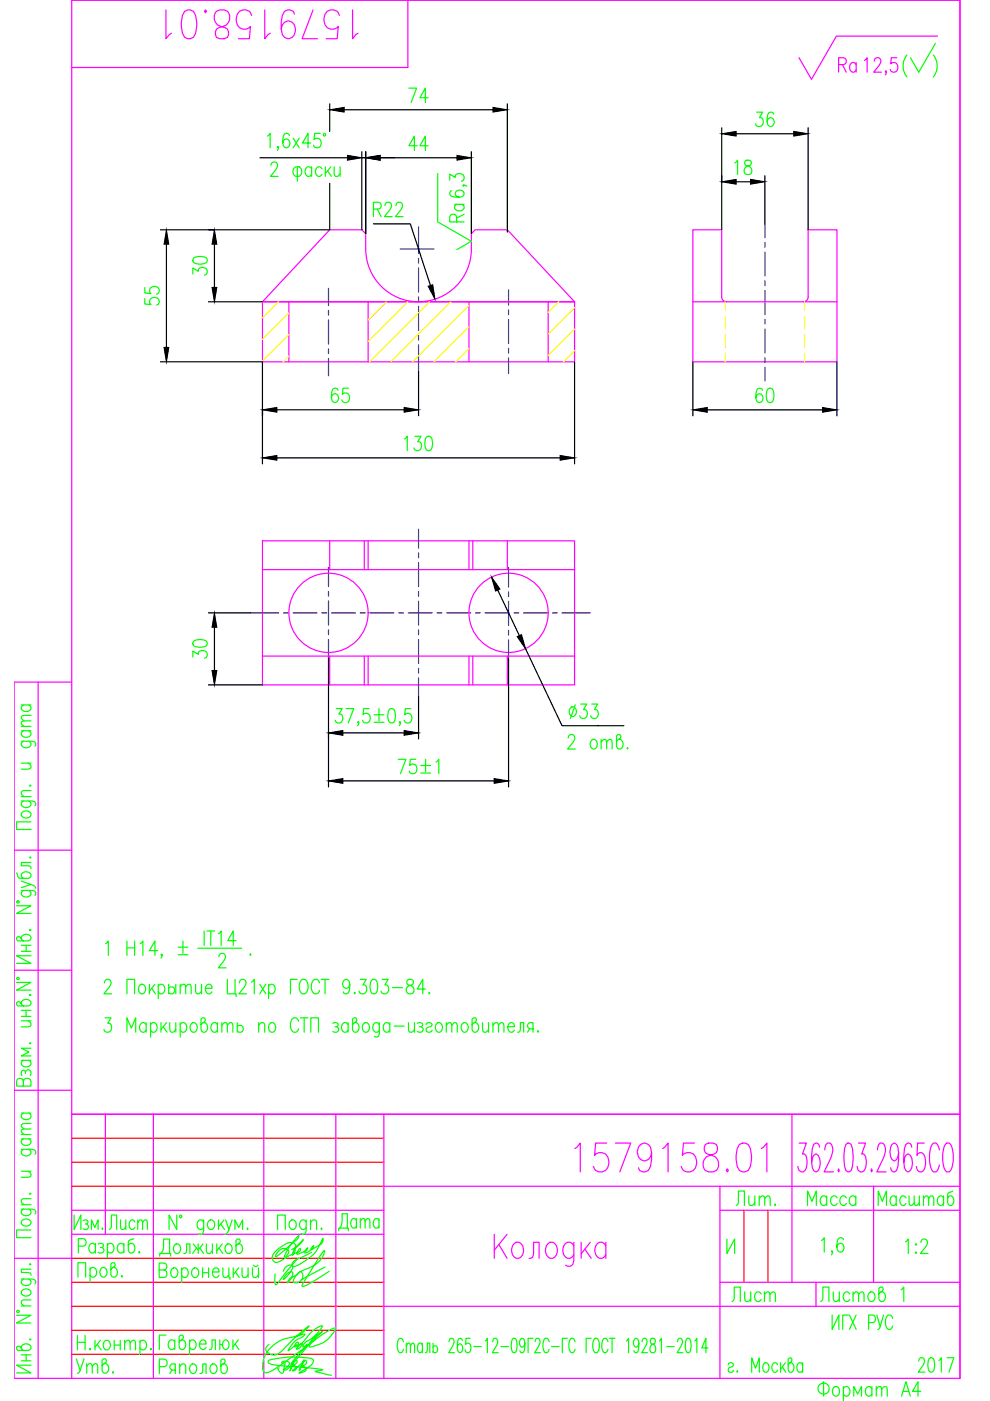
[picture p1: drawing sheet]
<svg xmlns="http://www.w3.org/2000/svg" width="210mm" height="297mm" viewBox="0 0 210 297" stroke-linecap="round" stroke-linejoin="round" font-family="sans-serif">
<defs><g id="words">
<g font-size="10.6" fill="#f0f">
<text x="33.9" y="9.5">1579158.01</text>
<text x="120.6" y="249.8">1579158.01</text>
</g>
<text font-size="8.4" fill="#f0f" x="190.1" y="17.6">( )</text>
<g font-size="7.1" fill="#0f0">
<text x="21.2" y="204.3">1 H14, %%p .</text>
<text x="70.6" y="262.1">Дата</text>
</g>
<g font-size="6.6" fill="#f0f">
<text x="176.7" y="16.6">Ra</text>
<text x="172.9" y="277.3">Листов</text>
</g>
<g font-size="6.6" fill="#0f0">
<text x="85.4" y="22.9">74</text>
<text x="159.1" y="28.2">36</text>
<text x="85.4" y="33.2">44</text>
<text x="44.8" y="59.6" transform="rotate(-90 44.8 59.6)">30</text>
<text x="44.8" y="140.8" transform="rotate(-90 44.8 140.8)">30</text>
<text x="154.9" y="256.8">Лит.</text>
<text x="170" y="256.8">Масса</text>
<text x="184.9" y="256.8">Масштаб</text>
<text x="153.8" y="277.3">Лист</text>
<text x="14.8" y="292.5">Утв.</text>
<text x="193.3" y="292.1">2017</text>
</g>
<text font-size="6.6" x="119.2" y="160.2">2 отв.</text>
<g font-size="6.2" fill="#0f0">
<text x="154.5" y="38.1">18</text>
<text x="99.1" y="48.3" transform="rotate(-90 99.1 48.3)">Ra</text>
<text x="34.6" y="66" transform="rotate(-90 34.6 66)">55</text>
<text x="69.1" y="86.4">65</text>
<text x="159.1" y="86.4">60</text>
<text x="84.7" y="96.7">130</text>
<text x="119.6" y="153.5">33</text>
<text x="83.3" y="165.1">75±1</text>
<text x="21.9" y="261.8">Лист</text>
</g>
</g></defs>
<g fill="none" stroke="#f0f" stroke-width=".25">
<path d="M86.5 .1v14.2h-71.3M185.4 13l.2-.6 .7-.2a.95 .95 0 0 1 .1 1.6l-1.1 1.5h1.6M198.8 7.7h-21.5l-5.2 9.1-2.7-4.6M203.5 .1v292.1M99.9 52.8a11.2 11.2 0 0 1-11.2 11.2 11.2 11.2 0 0 1-11.2-11.2v-3.3l-.8-.8h-6.8l-14.3 15.3h66.2l-14.2-15.3h-6.8l-.9 .8v3.3M55.6 64h66.2v12.7h-66.2zM61.2 64v12.7M78.1 64v12.7M99.4 64v12.7M116.2 64v12.7M146.9 64h30.6M154 64a1.02 1.02 0 0 1-1-1v-14.3h-6.1v28h30.6v-28h-6.2v14.3a1 1 0 0 1-1 1"/>
<path d="M55.6 114.7h66.2v30.5h-66.2zM69.9 114.7v6.1M77.2 114.7v6.1M78.1 114.7v6.1M99.4 114.7v6.1M100.2 114.7v6.1M107.6 114.7v6.1M55.6 120.8h66.2M55.6 139.1h66.2M69.9 139.1v6.1M77.2 139.1v6.1M78.1 139.1v6.1"/>
<path d="M99.4 139.1v6.1M100.2 139.1v6.1M107.6 139.1v6.1M8.1 144.6v147.6M15.2 144.6h-12.2v147.6h200.5M3 180.3h12.2M3 205.7h12.2M3 231.2h12.2M15.2 236.2h188.3M22.3 236.2v25.5M32.5 236.2v56M55.9 236.2v56"/>
<path d="M71.2 236.2v56M81.4 236.2v56M167.9 236.2v35.7M15.2 256.6h66.2M81.4 251.5h122.1M152.6 256.6h50.9M152.6 251.5v40.7M169.4 242.4h1.6l-.9 2.3h.5a3.2 3.2 0 0 1 .1 3.5l-.4 .3h-.4l-.5-.3-.2-.9M173.8 243.2l-.2-.6-.4-.2-.7 .2a9 9 0 0 0 0 5.6l.6 .3a2.4 2.4 0 0 0 .7-2.9l-.3-.6-.6-.3-.4 .3-.4 1.4M174.9 243.8a1.71 1.71 0 0 1 .5-1.4h.6a2.04 2.04 0 0 1 .4 2.3l-1.7 3.8h2M177.8 247.9l.1 .3-.1 .3-.1-.3zM179.3 242.6l.5-.2 .7 .2a9.2 9.2 0 0 1 0 5.6l-.5 .3h-.2l-.5-.3a9.2 9.2 0 0 1 0-5.6z"/>
<path d="M182 242.4h1.5l-.8 2.3h.4a3.3 3.3 0 0 1 .2 3.5l-.5 .3h-.4l-.4-.3-.3-.9M184.8 247.9l.1 .3-.1 .3-.1-.3zM185.2 251.5v20.4M186.1 243.8a1.75 1.75 0 0 1 .5-1.4h.6a2 2 0 0 1 .4 2.3l-1.7 3.8h2M190.5 244.4l-.4 1.4-.6 .3a2.4 2.4 0 0 1-.7-2.9l.3-.6 .4-.2 .6 .2a8.1 8.1 0 0 1 0 5.6l-.4 .3h-.3l-.4-.3-.2-.6M193.3 243.2l-.1-.6-.4-.2h-.3l-.4 .2a10.7 10.7 0 0 0-.3 5l.3 .6 .5 .3a2.4 2.4 0 0 0 .7-2.9l-.3-.6-.5-.3-.4 .3-.3 .6-.2 .8M196 242.4h-1.4l-.2 2.6 .2-.3 .4-.3h.4a2.27 2.27 0 0 1 .8 2.3l-.4 1.5-.4 .3h-.4l-.4-.3-.3-.9M199.2 243.8l-.2-.6a.98 .98 0 0 0-1.1-.8 5.7 5.7 0 0 0 0 6.1h.6l.3-.3 .4-1.2M200.7 242.4a1.22 1.22 0 0 1 1.3 1.4 5.5 5.5 0 0 1-.7 4.7 1.24 1.24 0 0 1-1.3-1.5 5.4 5.4 0 0 1 .7-4.6zM3 266.8h12.2M15.2 261.7h66.2M81.4 277h122.1"/>
<path d="M104.8 261.7v5.1M105.8 263.9l1.7 2.9M107.5 261.7l-2.7 3.4M109.1 263.6l.4-.2a1.48 1.48 0 0 1 1.5 1.9 1.38 1.38 0 0 1-1.5 1.5 2 2 0 0 1-.4-3.2zM112.2 266.8h.4l.3-.3 .2-.7v-2.4h1.2v3.4M116.2 263.6l.4-.2a1.48 1.48 0 0 1 1.6 1.9 1.38 1.38 0 0 1-1.6 1.5 2 2 0 0 1-.4-3.2zM121.7 264.1a1.13 1.13 0 0 0-1.1-.8 1.13 1.13 0 0 0-1.1 .8 2.05 2.05 0 0 0 .8 2.7h.6l.8-.7M121.7 263.4v3.9l-.2 .7a.99 .99 0 0 1-1.6 .2M123.2 263.4v3.4M124 264.8l1.3 2M125.2 263.4l-2 2.4M128.4 264.1a1.12 1.12 0 0 0-1-.8 1.12 1.12 0 0 0-1.1 .8 1.91 1.91 0 0 0 .8 2.7h.6l.7-.7"/>
<path d="M128.4 263.4v3.4M152.6 271.9h50.9M15.2 292.2v-292.1h188.3v292.1"/>
<circle cx="69.7" cy="129.9" r="8.4"/>
<circle cx="107.8" cy="129.9" r="8.4"/>
</g>
<g fill="none" stroke="#00f" stroke-width=".25">
<path d="M84.8 52.8h7.2M88.7 48.1v5.7M88.7 54.8v1M88.7 56.8v5.1M162.2 47.5v2.9M162.2 51.4v1M162.2 53.4v5.1M162.2 59.5v1.1M69.6 61.1v3.7M69.6 65.8v1M69.6 67.9v5M69.6 74v1"/>
<path d="M69.6 76v3.7M88.7 62.9v1M88.7 65v5M88.7 71.1v1M88.7 73.1v5.7M107.8 61.4v3.3M107.8 65.7v1M107.8 67.8v5M107.8 73.9v1M107.8 75.9v3.3M162.2 61.6v5.1M162.2 67.7v1"/>
<path d="M162.2 69.7v5.1M162.2 75.8v1.1M162.2 77.9v2.9M88.7 112.2v4M88.7 117.3v1M88.7 119.3v5.1M53.1 129.9h6M60.1 129.9h1M62.1 129.9h5.1M68.2 129.9h1.1M69.6 120.3v4.1M69.6 125.4v1"/>
<path d="M69.6 127.4v5.1M69.6 133.5v1.1M69.6 135.6v4M70.3 129.9h5.1M76.4 129.9h1M78.4 129.9h5.1M84.5 129.9h1.1M86.6 129.9h5.1M88.7 125.4v1M88.7 127.4v5.1M88.7 133.6v1M88.7 135.6v5.1"/>
<path d="M92.7 129.9h1M94.7 129.9h5.1M100.8 129.9h1M102.9 129.9h5M107.8 120.3v4.1M107.8 125.5v1M107.8 127.5v5.1M107.8 133.6v1M107.8 135.6v4.2M109 129.9h1M111 129.9h5.1M117.1 129.9h1"/>
<path d="M119.1 129.9h6M88.7 141.7v1M88.7 143.7v4.1"/>
</g>
<g fill="none" stroke="#000" stroke-width=".25">
<path d="M55.1 33.5h18.6M69.9 38.9v9.8h-35.9M69.9 22v5.9M73 23.3h31.5M76.7 32.2v16.5M76.7 33.5h.8M77.5 32.2v17.3M80.6 33.5h16.3M99.9 32.2v17.3M107.6 22v27.2M153 27.1v21.6M156.1 28.4h12.2"/>
<path d="M162.2 37.3v10.2M171.3 27.1v21.6M35.3 51.8v21.9M79.2 47.5h7.8l4.3 13M34 76.7h21.6v21.6M44.2 64h11.4M88.7 78.8v9.4M121.8 76.7v21.6M146.9 76.7v11.5M177.5 76.7v11.5M58.7 97.1h60.1M58.7 86.9h27"/>
<path d="M150 86.9h24.4M44.2 129.9h8.9M69.6 139.6v27.2M105.5 125.1l4.6 9.7M107.8 139.8v27M111.4 137.5l7.8 16.4h7.7M44.2 145.2h11.4M72.7 155.4h13M88.7 147.8v8.9M72.7 165.6h32.1"/>
</g>
<g fill="#000" stroke="#000" stroke-width=".21">
<path d="M69.9 23.3l3.1-.5v1zM73.7 32.9l3 .6-3 .5zM77.5 33.5l3.1-.6v1.1zM96.9 32.9l3 .6-3 .5zM104.5 22.8l3.1 .5-3.1 .5zM153 28.4l3.1-.5v1zM168.3 27.9l3 .5-3 .5zM35.3 48.7l.5 3.1h-1zM45.5 48.7l.5 3.1h-1zM34.8 73.7h1l-.5 3zM45 60.9h1l-.5 3.1zM90.8 60.7l1-.3 .4 3z"/>
<path d="M55.6 97.1l3.1-.5v1zM55.6 86.9l3.1-.5v1zM85.7 86.4l3 .5-3 .5zM118.8 96.6l3 .5-3 .5zM146.9 86.9l3.1-.5v1zM174.4 86.4l3.1 .5-3.1 .5zM45.5 129.9l.5 3.1h-1zM104.2 122.4l1.8 2.5-.9 .4zM109.7 135l.9-.4 .8 2.9zM45 142.2h1l-.5 3zM69.6 155.4l3.1-.5v1zM85.7 154.9l3 .5-3 .5z"/>
<path d="M69.6 165.6l3.1-.5v1zM104.8 165.1l3 .5-3 .5z"/>
</g>
<g fill="none" stroke="#0f0" stroke-width=".25">
<path d="M56.7 28.9l.6-.6v3M57.5 35.1l.2-.6 .7-.2a.95 .95 0 0 1 .1 1.6l-1.2 1.5h1.7M59 31.2l-.1 .1-.1-.1 .1-.2a.64 .64 0 0 1-.1 .9M61.4 28.7l-.2-.3-.3-.1-.6 .1a2.85 2.85 0 0 0 0 2.8 .68 .68 0 0 0 1.1-.3 .87 .87 0 0 0-.1-1.1 .87 .87 0 0 0-1-.2l-.3 .7M62.2 29.3l1.2 2M62.5 35.5l.2-.1h.7a1.17 1.17 0 0 1 0 2h-.7a1.19 1.19 0 0 1-.2-1.9zM63 35.4v3M63.4 29.3l-1.2 2M65.9 30.3h-1.8l1.2-2v3M66.1 35.8a.68 .68 0 0 0-.7-.5 .68 .68 0 0 0-.6 .5 .92 .92 0 0 0-.1 1.1 .92 .92 0 0 0 1.1 .3l.3-.2M66.1 35.4v2M67.9 28.3h-1.2l-.1 1.3a.89 .89 0 0 1 1.1-.2 .89 .89 0 0 1 .4 1.1 .84 .84 0 0 1-.7 .8 .84 .84 0 0 1-.9-.5"/>
<path d="M68.3 35.8a.68 .68 0 0 0-.7-.5 .68 .68 0 0 0-.6 .5 1.02 1.02 0 0 0 .8 1.6l.5-.4M69 35.4v2M69.4 36.2l.9 1.2M70.1 35.4l-1.1 1.4M70.8 35.4l.2 1.8 .5 .2 .6-.6M72.1 35.4v2M92.8 36.8v10.2l7.1 4.2-3 1.7M95.4 38.2v-1.3l1.1 .7a.95 .95 0 0 1 1.1-.8 .95 .95 0 0 1 .8 1.1l-.1 .3-.5 .2M98.3 39.3l.1 .1-.1 .1-.2-.1a.64 .64 0 0 1 .9 .1M79.2 44.3h1a.74 .74 0 0 0 .6-.7 .74 .74 0 0 0-.6-.7h-1v3M80 44.3l.8 1.6M81.6 43.6l.3-.6 .6-.1a.95 .95 0 0 1 .2 1.6l-1.2 1.4h1.6"/>
<path d="M83.9 43.6l.3-.6 .7-.1a.95 .95 0 0 1 .1 1.6l-1.2 1.4h1.7M4.5 157.1l2.8 .2 .3 .3-.2 .6M4.5 154.9h2.1M4.5 154h2.1M4.5 149.5h2.1M5 157.1l-.5 .5a1.02 1.02 0 0 0 1 1 1.02 1.02 0 0 0 1.1-1l-.5-.5M5 154.9l-.5 .5a1.02 1.02 0 0 0 1 .9 1.02 1.02 0 0 0 1.1-.9l-.5-.5M5 149.5l-.5 .4a1.02 1.02 0 0 0 1 1 1.02 1.02 0 0 0 1.1-1l-.5-.4M6.6 152.8l-1.9 .2-.2 .4 .6 .6M6.6 151.7l-1.9 .1-.2 .5 .6 .5M71.3 150.2h1.3l-.7 1.2h.3a.96 .96 0 0 1 .4 1.4 .96 .96 0 0 1-1.4 .2l-.2-.3M73.4 150.2h1.6l-1.2 3.1"/>
<path d="M76.1 153.1l-.2 .2-.1-.2 .1-.1a.65 .65 0 0 1-.1 .9M78.3 150.2h-1.2l-.1 1.3a.89 .89 0 0 1 1.1-.2 .89 .89 0 0 1 .4 1.1 .83 .83 0 0 1-.7 .9 .83 .83 0 0 1-.9-.6M79.3 151.5h2.1M79.3 153.1h2.1M80.4 150.2v2.6M82.6 150.4l.6-.2a1.5 1.5 0 0 1 .6 1.8l-.3 1.1-.6 .2a1.49 1.49 0 0 1-.7-1.8zM84.9 153.1l-.1 .2-.1-.2 .1-.1a.65 .65 0 0 1-.1 .9M87.1 150.2h-1.2l-.1 1.3a.89 .89 0 0 1 1.1-.2 .89 .89 0 0 1 .4 1.1 .83 .83 0 0 1-.6 .9 .83 .83 0 0 1-1-.6M4.5 169.8l2.8 .1 .3 .4-.2 .6M4.5 168.9h2.1M4.5 161.8h2.1M4.7 172.3a1.09 1.09 0 0 1 1.1-.3 1.09 1.09 0 0 1 .8 .9 1.08 1.08 0 0 1-1.2 .5 1.08 1.08 0 0 1-.9-.9z"/>
<path d="M5 169.8l-.5 .5a1.02 1.02 0 0 0 1 .9 1.02 1.02 0 0 0 1.1-.9l-.5-.5M6 161.8l.6 .6-.2 .6-1.9 .1M6.3 166.6l.1-.1 .2 .1-.2 .1zM6.6 174.3h-3.1v1.6h3.1M6.6 167.6l-1.9 .1-.2 .6 .6 .6M3.5 192h3.1l-3.1 1.7h3.1M3.5 185.1l.4 1 2.1 .1a.66 .66 0 0 0 .6-.5 .66 .66 0 0 0-.5-.7 1.03 1.03 0 0 0-1.6 .8l.5 .4M4.5 199a1.02 1.02 0 0 1 1-.9 1.02 1.02 0 0 1 1.1 .9l-.6 .5h-2.2l-.3-.4v-.3l.4-.2 .3 .1 .8 .8M4.5 188.8l2.8 .1 .3 .4-.2 .5M4.5 186.8l2.1 .7-2.1 .7M5 188.8l-.5 .5a1.02 1.02 0 0 0 1 .9 1.02 1.02 0 0 0 1.1-.9l-.5-.5M6.3 197.2l.1-.2 .2 .2-.2 .1z"/>
<path d="M6.3 181.8l.1-.1 .2 .1-.2 .1zM6.6 187.5l.5 .2 .5 .6M6.6 182.9h-2.1v.7l1.9 .1 .2 .4M3.5 208.3h3.1l-3.1 1.6h3.1M4.5 212.8a1.02 1.02 0 0 1 1-.9 1.02 1.02 0 0 1 1.1 .9l-.6 .5h-2.2l-.3-.4v-.3l.4-.2 .3 .1 .8 .8M4.5 200.4h2.1M4.5 201.7h2.1M4.5 216.4h2.1M4.5 214.2h2.1M4.5 215.5h2.1M5.5 214.2v1.3M5.5 200.4v1.3"/>
<path d="M6 216.4l.6 .6-.2 .6-1.9 .1M6.3 211l.1-.2 .2 .2-.2 .1zM6.6 202.6h-3.1l3.1 1.7h-3.1M22.2 208.4l.2-.6 .7-.1a.95 .95 0 0 1 .1 1.6l-1.2 1.4h1.7M22.3 215.8h1.2l-.7 1.2a.95 .95 0 0 1 .9 1 .95 .95 0 0 1-1.1 .8l-.3-.1-.3-.4M26.9 210.7v-3h1.6v3M26.9 218.8v-3l.9 2.2 1-2.2v3M29.7 208.8a.65 .65 0 0 1 1.1 .3 1.02 1.02 0 0 1-.9 1.6 1.2 1.2 0 0 1-.2-1.9zM31 217.3a.68 .68 0 0 0-.7-.5 .68 .68 0 0 0-.6 .5 .93 .93 0 0 0 0 1.1 .93 .93 0 0 0 1.1 .3l.2-.3M31 216.8v2M31.7 208.7v2M31.9 217.3a.68 .68 0 0 1 .7-.5 .68 .68 0 0 1 .6 .5 1.02 1.02 0 0 1-.8 1.5l-.5-.4"/>
<path d="M31.9 216.8v3.1M32.2 209.5l.8 1.2M32.9 208.7l-1.2 1.4M33.5 209.1a.68 .68 0 0 1 .7-.4 .68 .68 0 0 1 .6 .4 1.02 1.02 0 0 1-.8 1.6l-.5-.4M33.5 208.7v3M34.1 216.8v2M34.6 217.7l.8 1.1M35.3 216.8l-1.2 1.5M35.8 209.5a.75 .75 0 0 1 1.2 .1 .75 .75 0 0 1-.4 1.1h-.5l-.3-.3M35.8 208.7v2M36 216.8l.1 1.9 .6 .1 .6-.5M37.3 208.7v2"/>
<path d="M37.3 216.8v2M38.2 209.3l.6-.6 .5 .1 .1 1.9M38.2 217.3a.68 .68 0 0 1 .6-.5 .68 .68 0 0 1 .7 .5 1.02 1.02 0 0 1-.8 1.5l-.5-.4M38.2 208.7v2M38.2 216.8v3.1M39.4 209.3l.6-.6 .4 .1 .1 1.9M40.7 217a.82 .82 0 0 1 .9 .1 .82 .82 0 0 1 .2 .9 .82 .82 0 0 1-.9 .8 1.19 1.19 0 0 1-.2-1.8zM41.5 208.7l.1 1.9 .6 .1 .5-.6M42.7 208.7v2M43.1 216.8a1.02 1.02 0 0 1 .9 1 1.02 1.02 0 0 1-.9 1l-.5-.5v-2.2l.4-.3h.3l.3 .4-.2 .3-.8 .8M43.6 209.5h1.3a.68 .68 0 0 0-.4-.8 .68 .68 0 0 0-.8 .4 1.02 1.02 0 0 0 .8 1.6l.4-.4M46.1 217.3a.68 .68 0 0 0-.6-.5 .68 .68 0 0 0-.7 .5 .93 .93 0 0 0 0 1.1 .93 .93 0 0 0 1.1 .3l.2-.3"/>
<path d="M46.1 216.8v2M47 217.4l.6-.6 .5 .2 .1 1.8M47 216.8v2M48.2 207.7v3h1.9v.6M48.2 217.4l.6-.6 .5 .2 .1 1.8M49.8 207.7v3M50.3 217.7a.75 .75 0 0 1 1.2 0 .75 .75 0 0 1-.4 1.1h-.4l-.4-.2M50.3 216.8v2M50.8 208.4l.2-.6 .7-.1a.95 .95 0 0 1 .1 1.6l-1.1 1.4h1.6M53.3 208.2l.6-.5v3M54.8 217.4l.6-.6 .6 .2 .1 1.8M54.8 216.8v2"/>
<path d="M55.1 208.7l1.3 2M56.4 208.7l-1.3 2M56.9 209.1a.68 .68 0 0 1 .7-.4 .68 .68 0 0 1 .6 .4 1.02 1.02 0 0 1-.8 1.6l-.5-.4M56.9 208.7v3M57.3 217a.82 .82 0 0 1 .9 .1 .82 .82 0 0 1 .3 .9 .82 .82 0 0 1-1 .8 1.19 1.19 0 0 1-.2-1.8zM63 207.7h-1.4v3M63.3 216.5a.82 .82 0 0 0-.8-.7 .82 .82 0 0 0-.8 .7 1.9 1.9 0 0 0 .6 2.3 .86 .86 0 0 0 1-.7M63.7 215.8h1.6M63.9 207.8l.2-.1a1.35 1.35 0 0 1 1.2 1.8 .95 .95 0 0 1-.4 1 .95 .95 0 0 1-1 .1 2.17 2.17 0 0 1 0-2.8zM64.5 215.8v3M65.9 218.8v-3h1.6v3M67.8 208.4a.82 .82 0 0 0-.9-.8 .82 .82 0 0 0-.8 .8 1.93 1.93 0 0 0 .6 2.3 .87 .87 0 0 0 1.1-.7"/>
<path d="M68.1 207.7h1.6M68.9 207.7v3M70.5 217a.73 .73 0 0 1 1.2 .3l-.1 .2-.6 .2M71.4 217.7a.6 .6 0 0 1 .4 .6 .6 .6 0 0 1-.4 .5l-.9-.1M73.8 217.3a.68 .68 0 0 0-.6-.5 .68 .68 0 0 0-.7 .5 .93 .93 0 0 0 0 1.1 .93 .93 0 0 0 1.1 .3l.2-.3M73.8 216.8v2M74.2 208.7a.82 .82 0 0 1-.9 .8 .97 .97 0 0 1-.7-.9 .97 .97 0 0 1 .9-.9l.3 .1a2.59 2.59 0 0 1 0 2.8l-.6 .1-.3-.1-.1-.3M75.2 210.4l.1 .2-.1 .1-.1-.1zM75.2 216.8a1.02 1.02 0 0 1 .9 1 1.02 1.02 0 0 1-.9 1l-.5-.5v-2.2l.4-.3h.3l.3 .4-.1 .3-.9 .8M76.4 207.7h1.2l-.7 1.1h.4a.96 .96 0 0 1 .4 1.4 .96 .96 0 0 1-1.5 .2l-.1-.3M77.2 217a.82 .82 0 0 1 .9 .1 .82 .82 0 0 1 .2 .9 .82 .82 0 0 1-.9 .8 1.19 1.19 0 0 1-.2-1.8zM78.8 207.8l.6-.1a1.49 1.49 0 0 1 .7 1.7l-.4 1.2-.5 .1a1.49 1.49 0 0 1-.7-1.7z"/>
<path d="M80.4 217.3l-.2-.3a.82 .82 0 0 0-.9 .1 .82 .82 0 0 0-.3 .9 .82 .82 0 0 0 1 .8l.4-.4M80.4 216.8l-.1 2.8-.3 .3-.6-.2M81 207.7h1.3l-.7 1.1h.3a.96 .96 0 0 1 .4 1.4 .96 .96 0 0 1-1.4 .2l-.1-.3M82.6 217.3a.68 .68 0 0 0-.6-.5 .68 .68 0 0 0-.6 .5 .93 .93 0 0 0-.1 1.1 .93 .93 0 0 0 1.1 .3l.2-.3M82.6 216.8v2M83.2 209.4h2.1M83.6 217.5h2.1M86.4 207.8a.68 .68 0 0 0 .2 1 1.08 1.08 0 0 1 1 .6 1.08 1.08 0 0 1-.1 1.2 .9 .9 0 0 1-1.4-.4 .9 .9 0 0 1 .7-1.2l.5-.2a.62 .62 0 0 0 .4-.6 .62 .62 0 0 0-.5-.5zM86.6 216.8l.1 1.9 .6 .1 .6-.5M87.9 216.8v2M88.5 217a.73 .73 0 0 1 1.1 .3l-.1 .2-.6 .2M89.3 217.7a.6 .6 0 0 1 .4 .6 .6 .6 0 0 1-.4 .5l-.8-.1"/>
<path d="M90.2 209.7h-1.7l1.1-2v3M90.3 217.3a.68 .68 0 0 1 .7-.5 .68 .68 0 0 1 .6 .5l-.1 .2-.8 .3a.57 .57 0 0 0-.3 .9 .74 .74 0 0 0 1.2-.3M91 210.4l.1 .2-.1 .1-.1-.1zM92.7 217l.2-.2a1.02 1.02 0 0 1 .9 1 1.02 1.02 0 0 1-.9 1 1.2 1.2 0 0 1-.2-1.8zM94.6 217.4l.6-.6 .5 .2 .1 1.8M94.6 216.8v2M95.8 217.4l.6-.6 .4 .2 .2 1.8M98.1 217a.82 .82 0 0 1 1 .1 .82 .82 0 0 1 .2 .9 .82 .82 0 0 1-.9 .8 1.19 1.19 0 0 1-.3-1.8zM100.6 216.8a1.02 1.02 0 0 1 .9 1 1.02 1.02 0 0 1-.9 1l-.5-.5v-2.2l.3-.3h.4l.2 .4-.1 .3-.8 .8M102.3 216.8l.1 1.9 .6 .1 .6-.5M103.6 216.8v2M104.5 217.4l.6-.6 .5 .2 .1 1.8"/>
<path d="M104.5 216.8v2M105.7 217.4l.6-.6 .4 .2 .1 1.8M107.7 217.7h1.4a.68 .68 0 0 0-.5-.8 .68 .68 0 0 0-.8 .4 1.02 1.02 0 0 0 .8 1.5l.5-.4M109.7 218.8l.5-.1 .1-1.9h.7v2M112.3 218.1l-.5 .7M113 218.1h-.7l-.2-.1a.68 .68 0 0 1 .2-1.2h.7v2M114.1 218.6l.1 .1-.1 .1-.2-.1zM4.5 236h2.1M4.5 224.8h2.1M5 229.2a.74 .74 0 0 0-.8-.6 .74 .74 0 0 0-.7 .6v1.1h3.1v-1.1a.83 .83 0 0 0-.8-.6 .83 .83 0 0 0-.8 .6v1.1M5 224.8a.68 .68 0 0 0-.5 .6 .68 .68 0 0 0 .5 .7 1.03 1.03 0 0 0 1.6-.8l-.5-.5M5 236l-.5 .5a1.02 1.02 0 0 0 1 .9 1.02 1.02 0 0 0 1.1-.9l-.5-.5"/>
<path d="M5.4 227.2a.6 .6 0 0 1 .6-.4 .6 .6 0 0 1 .6 .4l-.2 .9M5.4 227.6l-.2-.6-.2-.1a.73 .73 0 0 0-.3 1.2M6.3 221.2l.1-.1 .2 .1-.2 .1zM6.6 239.4l-1.9 .1-.2 .5 .6 .5M6.6 238.2l-1.9 .1-.2 .5 .6 .6M6.6 222.2h-2.1l1.6 .9-1.6 .8h2.1M4.5 256.4l2.8 .1 .3 .3-.2 .6M4.5 243.7l2.8 .1 .3 .3-.2 .6M4.5 255.4h2.1M4.5 248.3h2.1M4.5 241.5h2.1M4.5 240.5h2.1"/>
<path d="M4.7 258.8a1.09 1.09 0 0 1 1.1-.3 1.09 1.09 0 0 1 .8 .9 1.08 1.08 0 0 1-1.2 .6 1.08 1.08 0 0 1-.9-1zM5 256.4l-.5 .4a1.02 1.02 0 0 0 1 1 1.02 1.02 0 0 0 1.1-1l-.5-.4M5 243.7l-.5 .4a1.02 1.02 0 0 0 1 1 1.02 1.02 0 0 0 1.1-1l-.5-.4M5 241.5l-.5 .4a1.02 1.02 0 0 0 1 1 1.02 1.02 0 0 0 1.1-1l-.5-.4M6 248.3l.6 .6-.2 .6-1.9 .1M6.3 253.1l.1-.1 .2 .1-.2 .1zM6.6 254.1l-1.9 .2-.2 .5 .6 .6M15.7 257.6v3.1l1.4-3.1v3.1M17.7 258.8a.61 .61 0 0 1 1 .3l-.3 .4h-.3M18.4 259.5a.62 .62 0 0 1 .4 .6 .62 .62 0 0 1-.4 .6l-.7-.2M37.5 257.6v3.1l-1.7-3.1v3.1M43.2 259.1a.68 .68 0 0 0-.7-.5 .68 .68 0 0 0-.6 .5 1.02 1.02 0 0 0 .8 1.6l.5-.5"/>
<path d="M43.2 258.6l-.1 2.8-.4 .3-.6-.2M44.3 258.8a.65 .65 0 0 1 1.1 .3 1.02 1.02 0 0 1-.8 1.6 1.2 1.2 0 0 1-.3-1.9zM46.3 258.6v2.1M46.8 259.5l.8 1.2M47.5 258.6l-1.2 1.5M47.8 258.6l.7 2.1 .7-2.1M61.6 258.8a.65 .65 0 0 1 1.1 .3 1.02 1.02 0 0 1-.8 1.6 1.2 1.2 0 0 1-.3-1.9zM64.9 259.1a.68 .68 0 0 0-.6-.5 .68 .68 0 0 0-.7 .5 1.02 1.02 0 0 0 .8 1.6l.5-.5M64.9 258.6l-.1 2.8-.4 .3-.5-.2M65.8 259.2l.6-.6 .6 .2 .1 1.9M65.8 258.6v2.1M3.5 278.9h3.1l-3.1 1.6h3.1"/>
<path d="M4.5 271.2l2.8 .1 .3 .3-.2 .6M4.5 276.9h2.1M4.7 273.6a1.09 1.09 0 0 1 1.1-.3 1.09 1.09 0 0 1 .8 .9 1.08 1.08 0 0 1-1.2 .6 1.08 1.08 0 0 1-.9-.9zM5 271.2l-.5 .4a1.02 1.02 0 0 0 1 1 1.02 1.02 0 0 0 1.1-1l-.5-.4M6.3 268.1l.1-.2 .2 .2-.2 .1zM6.6 260.8h-3.1v1.6h3.1M6.6 275.6l-1.9 .1-.2 .6 .6 .6M6.6 269.1h-2.1v.7l1.9 .1 .2 .5M16.5 270.8v-3.1h1.7v3.1M16.6 264.2h1.1a.83 .83 0 0 0 .6-.8 .83 .83 0 0 0-.6-.8h-1.1v3.1M19.1 269.2a.68 .68 0 0 1 .6-.5 .68 .68 0 0 1 .7 .5 1.02 1.02 0 0 1-.8 1.6l-.5-.5M19.1 268.7v3.1"/>
<path d="M19.4 260.7v-2.1l.7 1.6 .7-1.6v2.1M20.2 264.1a.68 .68 0 0 0-.6-.5 .68 .68 0 0 0-.7 .5 .92 .92 0 0 0 0 1.1 .92 .92 0 0 0 1.1 .3l.2-.3M20.2 263.6v2.1M20.8 263.8a.73 .73 0 0 1 1.2 .3l-.4 .4h-.3M21.5 268.9a.82 .82 0 0 1 1 .1 .82 .82 0 0 1 .2 .9 .82 .82 0 0 1-.9 .9 1.19 1.19 0 0 1-.3-1.9zM21.6 264.5a.6 .6 0 0 1 .5 .6 .6 .6 0 0 1-.5 .6l-.8-.2M22.8 264.1a.68 .68 0 0 1 .6-.5 .68 .68 0 0 1 .7 .5 1.02 1.02 0 0 1-.9 1.6l-.4-.5M22.8 263.6v3.1M24 268.7a1.02 1.02 0 0 1 .9 1.1 1.02 1.02 0 0 1-.9 1l-.5-.6v-2.2l.4-.3h.3l.2 .5-.1 .3-.8 .7M25.8 270.5l.2 .1-.2 .2-.1-.2zM26.3 264.1a.68 .68 0 0 0-.7-.5 .68 .68 0 0 0-.6 .5 .92 .92 0 0 0-.1 1.1 .92 .92 0 0 0 1.1 .3l.3-.3M26.3 263.6v2.1"/>
<path d="M28.4 262.6l-1.1 .4-.1 2.1a.66 .66 0 0 0 .6 .6 .66 .66 0 0 0 .7-.5 .93 .93 0 0 0 0-1.1 .93 .93 0 0 0-1.1-.3l-.2 .3M29.5 265.4l.1 .1-.1 .2-.1-.2zM33.8 269.3h1a.83 .83 0 0 1 .6 .8 .83 .83 0 0 1-.6 .8h-1v-3.1h1a.75 .75 0 0 1 .6 .7 .75 .75 0 0 1-.6 .8M33.9 266.3v-.5h2.3v.5M34.1 265.8a3.1 3.1 0 0 0 .6-3.1h1.3v3.1M36.5 269l.3-.2a1.02 1.02 0 0 1 .9 1 1.02 1.02 0 0 1-.9 1.1 1.2 1.2 0 0 1-.3-1.9zM37.1 263.9a.65 .65 0 0 1 1.1 .3 1.02 1.02 0 0 1-.8 1.6 1.2 1.2 0 0 1-.3-1.9zM38.5 269.3l.5-.5a1.02 1.02 0 0 1 .9 1 1.02 1.02 0 0 1-.9 1.1l-.5-.5M38.5 268.8v3.1M39 265.8l.5-.2 .1-1.9h.7v2.1M41 263.7l1 1.3 1.1-1.3M41 269l.2-.2a1.02 1.02 0 0 1 .9 1 1.02 1.02 0 0 1-.9 1.1 1.2 1.2 0 0 1-.2-1.9z"/>
<path d="M41.7 264.6l-.8 1.2M42 263.7v2.1M42.4 264.6l.8 1.2M42.9 269.8h1.3M42.9 268.8v2.1M43.8 263.7l.1 1.9 .5 .2 .6-.6M44.2 268.8v2.1M45 263.7v2.1M45 269.7h1.4a.68 .68 0 0 0-.4-.8 .68 .68 0 0 0-.8 .4 1.02 1.02 0 0 0 .8 1.6l.4-.5M46 263.7v2.1M46.4 264.6l.8 1.2M47.1 263.7l-1.1 1.5"/>
<path d="M47.3 268.8l.1 1.9 .5 .2 .6-.6M48.1 263.9a.65 .65 0 0 1 1 .3 1.02 1.02 0 0 1-.8 1.6 1.2 1.2 0 0 1-.2-1.9zM48.5 268.8v2.1h.3v.4M48.5 260.7l-.2 .6-.6 .4M49.5 268.8v2.1M49.8 260.7v-2.1l.8 1.6 .8-1.6v2.1M49.9 269.7l.8 1.2M50.5 263.7a1.02 1.02 0 0 1 .9 1 1.02 1.02 0 0 1-.9 1.1l-.5-.6v-2.2l.4-.3h.3l.3 .5-.1 .2-.9 .8M50.6 268.8l-1.1 1.5M51.3 268.8l.1 1.9 .6 .2 .6-.6M52.5 260.4l.1 .1-.1 .2-.1-.2zM52.6 268.8v2.1"/>
<path d="M53.5 268.8l.1 1.9 .6 .2 .6-.6M53.8 268.2a.51 .51 0 0 0 .4 .3 .51 .51 0 0 0 .5-.3M54.8 268.8v2.1M58.9 260.7v-3.1h1.6v3.1M59.2 265.1a1.23 1.23 0 0 1 2 .3l-.5 1-.3 .2-.1-.1a11.9 11.9 0 0 1 3.1-4.6l-.5 .9-3.8 3.3-.7 .4 .2-.7zM60 269.5a1.52 1.52 0 0 1 2.1-1.1 4.4 4.4 0 0 1-2 2.9 1.87 1.87 0 0 1 1.9-1.6 2.74 2.74 0 0 1-1 2.3l.4-.9 1.3-.7 .6-.5a.47 .47 0 0 1 .5-.3 .47 .47 0 0 1 .4 .5 1.36 1.36 0 0 1-.4 1.5 1.36 1.36 0 0 1-1.6 .2 3.2 3.2 0 0 1 2.2-2.5 5.7 5.7 0 0 0 4.4-3.9v-.3l-.3 .3-1.2 1.7-3.1 5-.2 .4 .2 .3a11.6 11.6 0 0 0 4.1-2.3l1.5-1M61.8 264.9a4.6 4.6 0 0 0 2.5-2.1l-.2 .2a5 5 0 0 0-2.1 3.1v.1a2.47 2.47 0 0 0 .5-2.4 1.8 1.8 0 0 0-2.3 .2l-1.7 1.2a1.41 1.41 0 0 0-.2 2.4 2.1 2.1 0 0 0 1.8-.6l2-1.1a2.09 2.09 0 0 0 1.6-.8l-.1-.4-.6 .9a.2 .2 0 0 0 0 .3 .2 .2 0 0 0 .3 0l1.5-.7 .5-.6-.7 .7a.25 .25 0 0 0 .1 .4 .25 .25 0 0 0 .3-.1l1.1-.8 .4-.7-.6 .9 1.4-.7a1.51 1.51 0 0 0 1.2-1.8l-.1 .1a9.1 9.1 0 0 1-6.3 5.9l-.2-.3a1.78 1.78 0 0 1 1.7-1.5l2.5-1.2M63.1 266.8l-4.6 5.6-.2-.8v-1.5M68.2 260.4l.1 .1-.1 .2-.1-.2zM68.9 268.6l-5.1 2.8M154.1 262.7v3.1l1.7-3.1v3.1M174.2 263l.6-.6v3.1"/>
<path d="M176.4 278.8v3.1l1.5-3.1v3.1M176.5 265.3l-.1 .2-.1-.2 .1-.1a.64 .64 0 0 1-.1 .9M178.8 262.9l-.1-.3-.3-.2-.6 .2a2.85 2.85 0 0 0 0 2.7 .68 .68 0 0 0 1-.3 .87 .87 0 0 0 0-1 .87 .87 0 0 0-1-.3l-.4 .8M179.9 278.8h-1.2v3.1M180.1 278.8l1.4 3.1M181.5 278.8l-1.4 3.1M185.9 278.8l.7 2.5M187.3 278.8l-.8 2.8-.4 .3M189.3 279.5a.72 .72 0 0 0-.8-.7 .72 .72 0 0 0-.7 .7 2.06 2.06 0 0 0 .6 2.4 .78 .78 0 0 0 .9-.8M191 273.5l.6-.6v3M192 263.3l.6-.6v3.1M194.2 263.7l.1 .2-.1 .1-.1-.1z"/>
<path d="M194.2 265.5l.1 .1-.1 .2-.1-.2zM195.3 263.4l.2-.5 .7-.2a.96 .96 0 0 1 .1 1.6l-1.2 1.5h1.7M4.5 285.9a1.02 1.02 0 0 1 1-1 1.02 1.02 0 0 1 1.1 1l-.6 .4h-2.2l-.3-.3v-.4l.4-.2 .3 .1 .8 .8M4.5 287.2h2.1M4.5 288.5h2.1M5.5 287.2v1.3M6.3 284l.1-.1 .2 .1-.2 .1zM6.6 289.5h-3.1l3.1 1.6h-3.1M16.4 283.2v3M16.4 284.6h1.6M18 283.2v3M20.1 284.2v2"/>
<path d="M21.3 284.2l-1.2 1.4M22.2 284.3a.82 .82 0 0 1 1 .1 .82 .82 0 0 1 .2 .9 .82 .82 0 0 1-.9 .9 1.19 1.19 0 0 1-.3-1.9zM24.2 284.2v2M25.5 284.2v2M26.4 284.8l.6-.6 .5 .1 .1 1.9M26.4 284.2v2M27.6 284.8l.6-.6 .4 .1 .1 1.9M29.7 284.6a.68 .68 0 0 1 .6-.5 .68 .68 0 0 1 .7 .5 1.02 1.02 0 0 1-.9 1.6l-.4-.4M29.7 284.2v3M32 285.9l.1 .2-.1 .1-.1-.1zM33.8 289.8h1a.83 .83 0 0 0 .7-.8 .83 .83 0 0 0-.7-.8h-1v3M35.2 283.1h-1.4v3"/>
<path d="M36.5 290.5l-.5 .7M37.1 284.5l-.5-.4a1.02 1.02 0 0 0-1 1 1.02 1.02 0 0 0 1 1l.5-.4M37.1 284.1v2M37.2 290.5h-.7l-.3-.2a.68 .68 0 0 1 .3-1.1h.7v2M38.1 289.8l.6-.6 .6 .1 .1 1.9M38.1 289.2v2M38.4 284.1a1.02 1.02 0 0 1 1 1 1.02 1.02 0 0 1-1 1l-.4-.6v-2.1l.3-.3h.4l.2 .4-.1 .3-.8 .7M40.2 284.5l.5-.4a1.02 1.02 0 0 1 .9 1 1.02 1.02 0 0 1-.9 1l-.5-.4M40.2 284.1v3M40.5 289.3a.65 .65 0 0 1 1.1 .3 1.03 1.03 0 0 1-.8 1.6 1.2 1.2 0 0 1-.3-1.9zM42.3 285h1.4a.68 .68 0 0 0-.4-.9 .68 .68 0 0 0-.9 .4 1.02 1.02 0 0 0 .8 1.6l.5-.4M42.4 291.2l.5-.1 .1-1.9h.7v2"/>
<path d="M44.4 286.1l.5-.1 .1-1.9h.7v2M44.9 289.3a.65 .65 0 0 1 1 .3 1.03 1.03 0 0 1-.8 1.6 1.2 1.2 0 0 1-.2-1.9zM46.6 285.1h.6a.91 .91 0 0 1 .8-1 1.1 1.1 0 0 1 .6 1.1 1.1 1.1 0 0 1-.8 .9 1.03 1.03 0 0 1-.6-1M46.6 284.1v2M47.3 289.2a1.02 1.02 0 0 1 .9 1 1.02 1.02 0 0 1-.9 1l-.5-.6v-2.1l.4-.3h.3l.3 .4-.2 .3-.8 .7M49.4 284.1v2M49.8 285l.9 1.1M50.5 284.1l-1.1 1.4M60.1 289.2l-.3-.3a.99 .99 0 0 1 1.6 .2l-.5 .7-.8 .6v.1a2.39 2.39 0 0 0 2.1-1.6l.1-.3-.8 2.1 .2-.7a2.13 2.13 0 0 1 1.1-1.5h.1a.41 .41 0 0 1-.2 .6l-.6 .4a.59 .59 0 0 1 .7 .6 .59 .59 0 0 1-.8 .5 7.1 7.1 0 0 0 2.5-2.3l-1.1 2.3 1.2-2.1a.33 .33 0 0 1 .4 .1 .33 .33 0 0 1 0 .4l-.5 .4-.6 .2 .8 .4a.55 .55 0 0 1 .1 .6 .55 .55 0 0 1-.6 .3l-.8 .2 2.3-1.4 .6-.7a.68 .68 0 0 0 0-.9 .68 .68 0 0 0-.8-.2 19.9 19.9 0 0 0-8.6 .6 .52 .52 0 0 0 .5 .7l1.7 .3 9.1 .9h.2l-1.6 .4 3.5 .8M60.5 288.9l-.5 2.2h-.4l-.3-.2-.4-.7 .3-.2M62.7 283.4l1.9-.6-.3 .5a5.7 5.7 0 0 0-3.2 3l1.9-1.2a.29 .29 0 0 0 .3-.2 .29 .29 0 0 0-.2-.4l-.4 .3a.41 .41 0 0 0-.1 .7l1.5-.6a1.39 1.39 0 0 1-1.2 1.2l1.5-1.8a7.6 7.6 0 0 1 3.9-3.2v.1a9.1 9.1 0 0 1-3.7 3.6l-.3 .8 .9-.6-2.8 3.2-.7 1.1 1.3-1.3 2.1-2.4a8.4 8.4 0 0 1 3.2-3.3l-.1 .1a11.4 11.4 0 0 0-2.6 3v.1a6.2 6.2 0 0 0 5.6-4 10.6 10.6 0 0 0-4.3 2.5l-7.3 5.3-2.5 1.6a.91 .91 0 0 1-1.1 0 .91 .91 0 0 1-.3-1 6.8 6.8 0 0 1 6.3-6.4 5.9 5.9 0 0 0 3.5-2.4l-.2 .2a50 50 0 0 0-6 5.5 1.79 1.79 0 0 1-3-.9l.7-.9M85.5 284.5a.61 .61 0 0 0-.3-.6 .61 .61 0 0 0-.6 0 2.51 2.51 0 0 0 .2 2.9 .68 .68 0 0 0 .7-.7"/>
<path d="M86.1 285.3l.5-.5 .3 .1 .1 1.9M86.1 284.8v2M87 285.3l.5-.5 .3 .1 .1 1.9M89.6 285.2l-.4-.4h-.3a1.39 1.39 0 0 0 0 2h.3l.4-.4M89.6 284.8v2M90.2 286.8l.3-.1 .1-1.9h.5v2M91.8 285.6l.1-.1a.64 .64 0 0 1 .9 .1 .64 .64 0 0 1-.1 .9l-.3 .3h-.3l-.3-.3M91.8 284.8v2M95.2 284.5v-.2a.58 .58 0 0 1 .7-.6l.3 .3a1.43 1.43 0 0 1-.2 1.3l-.9 1.5h1.3M98 284.2l-.1-.3-.4-.2a1.93 1.93 0 0 0-.5 2.1l.1 .6 .4 .4a1.03 1.03 0 0 0 .6-.9 1.03 1.03 0 0 0-.6-1l-.3 .1-.2 .8M99.7 283.7h-.9l-.1 1.3a.54 .54 0 0 1 .9-.1 1.35 1.35 0 0 1-.3 1.9 .57 .57 0 0 1-.7-.6M100.5 285.5h1.5"/>
<path d="M102.9 284.3l.4-.6v3.1M104.5 284.5v-.2a.58 .58 0 0 1 .7-.6l.2 .3a1.43 1.43 0 0 1-.1 1.3l-.9 1.5h1.2M106.2 285.5h1.6M108.7 283.9l.4-.2a1.67 1.67 0 0 1 .5 1.8l-.2 1.2-.5 .1a1.72 1.72 0 0 1-.5-1.8zM111.3 284.8l-.3 .7-.2 .1a1.03 1.03 0 0 1-.7-.9 1.03 1.03 0 0 1 .7-1l.2 .2a3.3 3.3 0 0 1 0 2.8l-.4 .1-.3-.1-.1-.3M113 283.7h-1v3.1M113.5 284.5v-.5l.3-.3a.73 .73 0 0 1 .7 .4 .73 .73 0 0 1-.1 .8l-1 1.9h1.2M116.4 284.5l-.1-.3a.59 .59 0 0 0-.7-.4 .59 .59 0 0 0-.4 .7v1.6a.61 .61 0 0 0 .3 .6 .61 .61 0 0 0 .7 0l.2-.6M116.9 285.5h1.6M120.3 283.7h-1.1v3.1M121.9 284.5a.62 .62 0 0 0-.6-.8 .62 .62 0 0 0-.6 .8l-.1 .4a2.16 2.16 0 0 0 .5 1.9 .68 .68 0 0 0 .8-.7M125.3 283.7h-1v3.1"/>
<path d="M126 283.9l.2-.2a.7 .7 0 0 1 .8 .8l.1 .4a2.12 2.12 0 0 1-.6 1.9 .69 .69 0 0 1-.7-.7l-.1-1.2zM128.9 284.5l-.1-.3a.59 .59 0 0 0-.7-.4 .59 .59 0 0 0-.4 .7v1.6a.61 .61 0 0 0 .3 .6 .61 .61 0 0 0 .6 0l.3-.6M129.2 283.7h1.2M129.8 283.7v3.1M132.8 284.3l.5-.6v3.1M135.4 284.8l-.2 .7-.3 .1a1.03 1.03 0 0 1-.6-.9 1.03 1.03 0 0 1 .6-1l.3 .2a3.4 3.4 0 0 1 0 2.8l-.5 .1-.2-.1-.1-.3M136.1 284.5v-.2a.58 .58 0 0 1 .7-.6l.3 .3a1.4 1.4 0 0 1-.2 1.3l-.8 1.5h1.2M138 283.9a.77 .77 0 0 0 .5 1.1 1.03 1.03 0 0 1 .1 1.8h-.4a1.04 1.04 0 0 1-.4-1.1 1.04 1.04 0 0 1 .9-.8 .62 .62 0 0 0 .2-.9 .62 .62 0 0 0-.9-.1zM139.8 284.3l.5-.6v3.1M141.4 285.5h1.5M143.6 284.5v-.2a.58 .58 0 0 1 .7-.6l.3 .3a1.43 1.43 0 0 1-.2 1.3l-.8 1.5h1.2M145.6 283.9l.4-.2a1.69 1.69 0 0 1 .5 1.8l-.2 1.2-.5 .1a1.69 1.69 0 0 1-.5-1.8z"/>
<path d="M147.3 284.3l.5-.6v3.1M150.1 285.8h-1.3l.9-2.1v3.1M154.4 289.4a.57 .57 0 0 1 .6-.5 .57 .57 0 0 1 .5 .5l-.1 .3-.7 .2a.6 .6 0 0 0-.2 .9 .62 .62 0 0 0 1-.3M156.3 290.7v.3zM159.4 291v-3.1l.8 2.2 .8-2.2v3.1M162 289.1l.5-.2a1.26 1.26 0 0 1 0 2.1h-.3a1.3 1.3 0 0 1-.2-1.9zM164.9 289.4l-.4-.5h-.3a1.26 1.26 0 0 0 0 2.1h.3l.4-.5M165.5 288.9v2.1M165.9 289.8l.7 1.2M166.5 288.9l-1 1.5M167.5 288.9h.3a1.26 1.26 0 0 1 0 2.1 .61 .61 0 0 1-.7-.6v-2.2l.3-.3 .4 .2a.75 .75 0 0 1-.5 1l-.2 .3M170.2 289.4l-.4-.5h-.3a1.26 1.26 0 0 0 0 2.1h.3l.4-.5"/>
<path d="M170.2 288.9v2.1M174.6 293v3M176.8 294.1a.65 .65 0 0 1 1.1 .3 1.02 1.02 0 0 1-.8 1.6 1.2 1.2 0 0 1-.3-1.9zM178.8 294.4a.68 .68 0 0 1 .7-.4 .68 .68 0 0 1 .6 .4 1.02 1.02 0 0 1-.8 1.6l-.5-.4M178.8 294v3M181 296v-2l.8 1.6 .9-1.6v2M184.2 280.4h.9a.86 .86 0 0 0 .5-.8 .86 .86 0 0 0-.5-.8h-.9v3.1M184.9 294.4l-.5-.4a1.02 1.02 0 0 0-.9 1 1.02 1.02 0 0 0 .9 1l.5-.4M184.9 294v2M185.8 294.6l.6-.6 .4 .1 .2 1.9M185.8 294v2M187 294.6l.5-.6 .5 .1 .1 1.9"/>
<path d="M191.1 296l1-3 .9 3M191.5 295h1.2M195.2 295h-1.7l1.1-2v3"/>
<circle cx="68.8" cy="28.6" r=".26"/>
<circle cx="3.8" cy="191.3" r=".26"/>
<circle cx="3.8" cy="207.5" r=".26"/>
<circle cx="38.3" cy="257.9" r=".26"/>
<circle cx="3.8" cy="278.1" r=".26"/>
<circle cx="174.6" cy="294.4" r="1.19"/>
</g>
<g fill="none" stroke="#ff0" stroke-width=".25">
<path d="M59 64l-3.4 3.4M61.2 66.4l-5.6 5.6M61.2 70.9l-5.6 5.6M61.2 75.5l-1.2 1.2M81.9 64l-3.8 3.8M86.5 64l-8.4 8.4M91 64l-12.7 12.7M95.6 64l-12.7 12.7M99.4 64.7l-11.9 12M99.4 69.3l-7.4 7.4M99.4 73.9l-2.8 2.8M118.5 64l-2.3 2.2"/>
<path d="M121.8 65.2l-5.6 5.6M121.8 69.8l-5.6 5.6M121.8 74.3l-2.3 2.4M153.8 64v1.8M153.8 67.1v2.6M153.8 71v2.6M153.8 74.9v1.8M170.6 64v1.8M170.6 67.1v2.6M170.6 71v2.6M170.6 74.9v1.8"/>
</g>
<path d="M15.2 241.3h66.2M15.2 246.4h66.2M15.2 251.5h66.2M157.7 256.6v15.3M162.8 256.6v15.3M15.2 266.8h66.2M15.2 271.9h66.2M15.2 277h66.2M15.2 282.1h66.2M15.2 287.1h66.2" fill="none" stroke="#f00" stroke-width=".25"/>
<use href="#words"/>
</svg>
